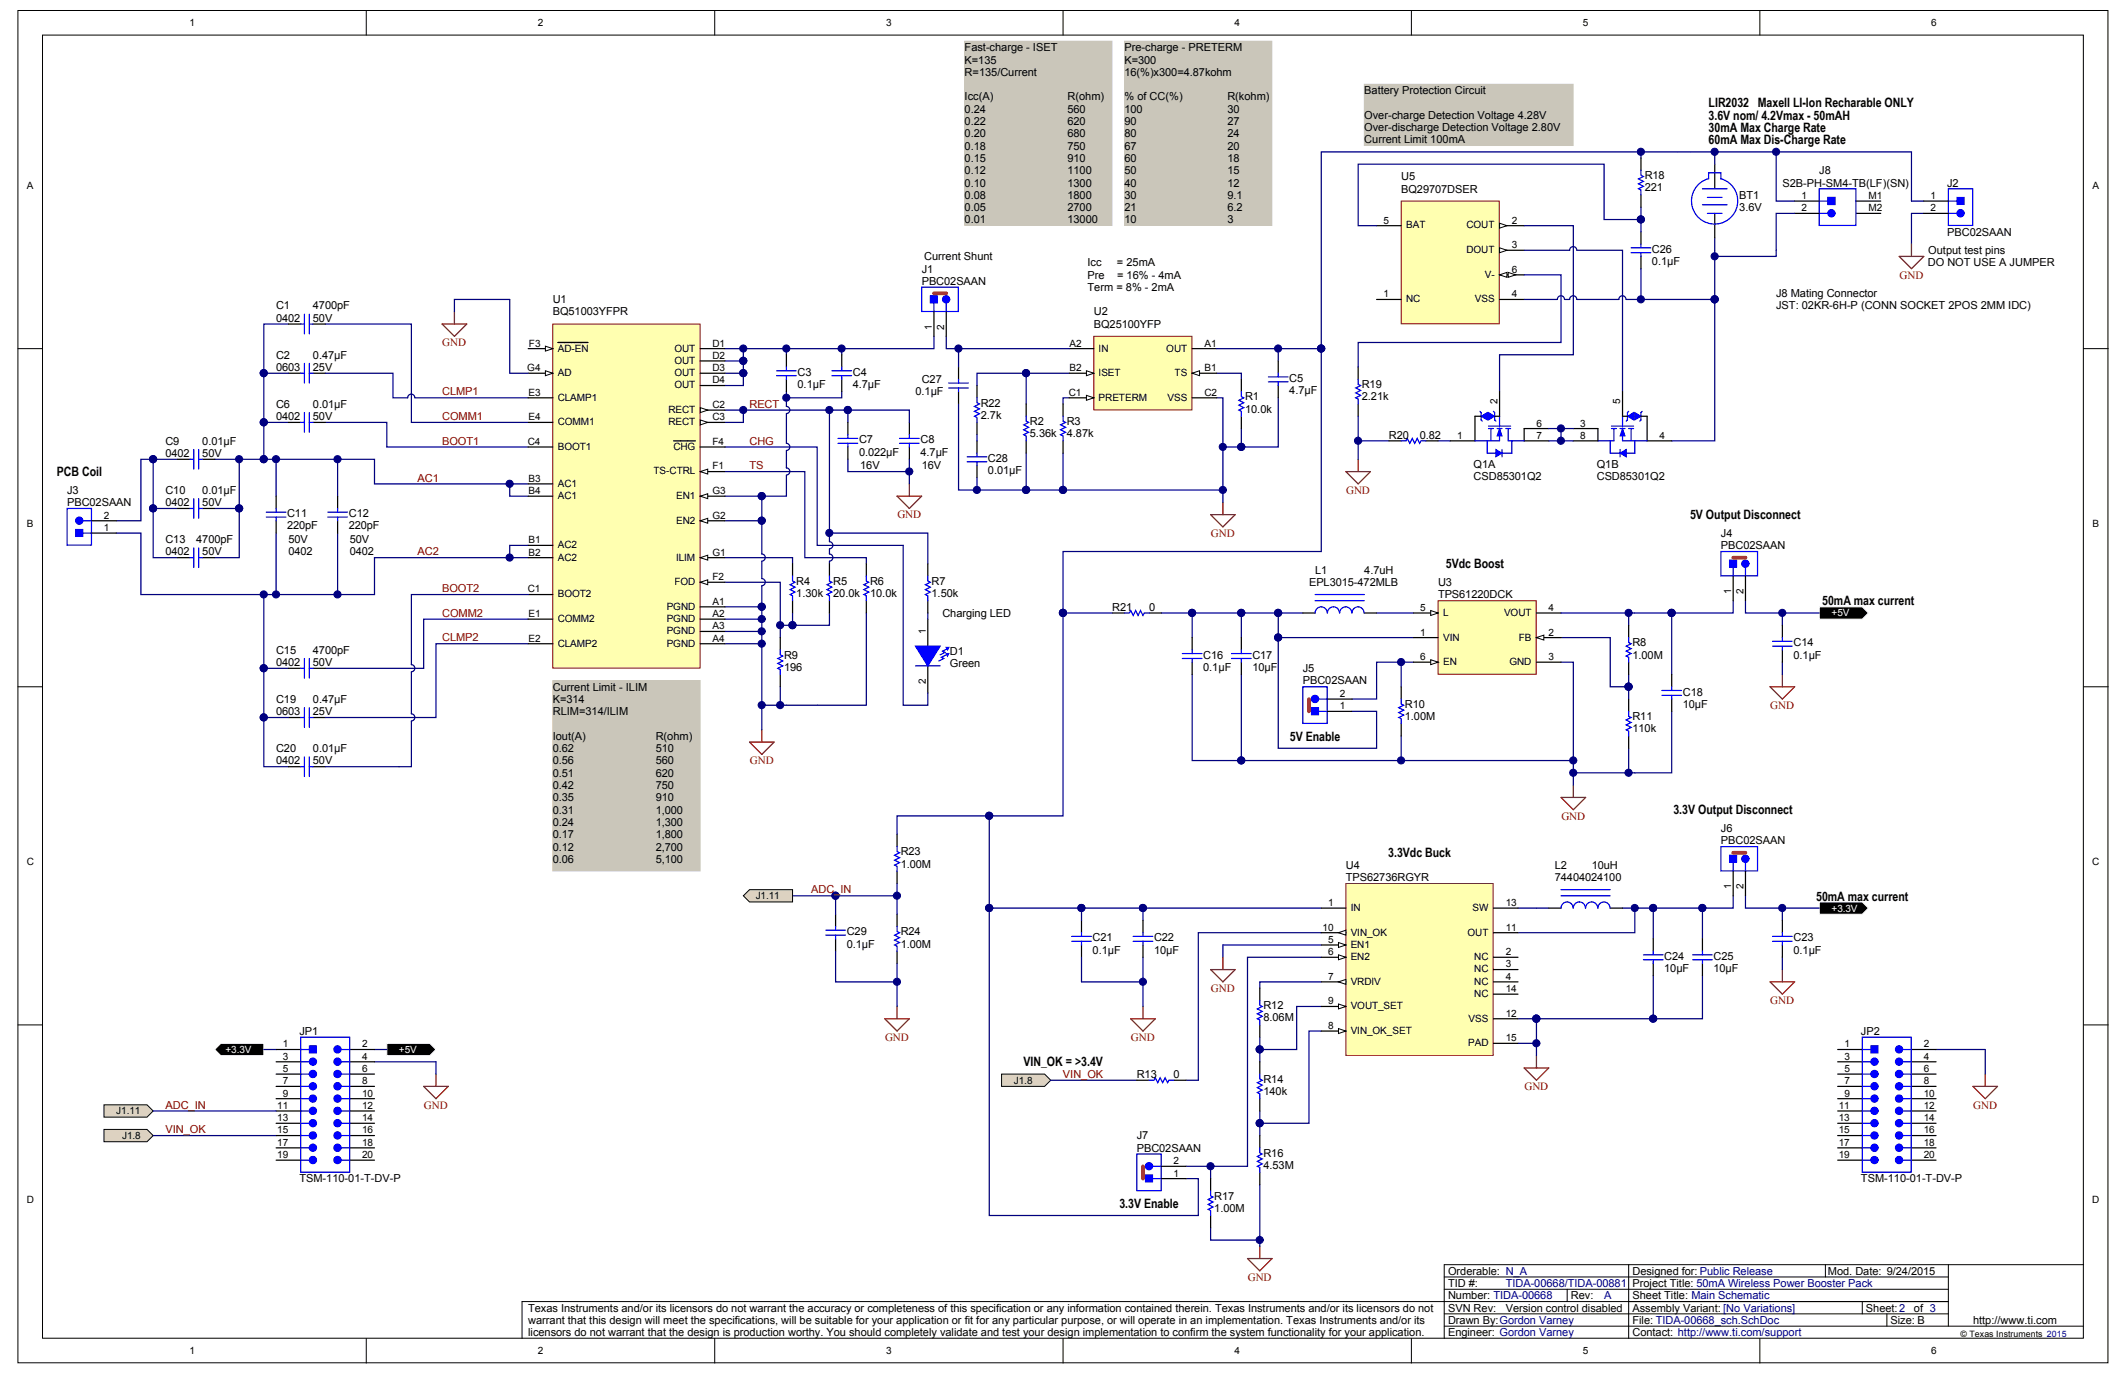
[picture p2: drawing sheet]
<svg xmlns="http://www.w3.org/2000/svg" width="432mm" height="279mm" viewBox="0 0 432 279" stroke-linecap="round" stroke-linejoin="round" font-family="sans-serif">
<defs><g id="words">
<g font-size="2.6">
<text x="346.7" y="21.8">LIR2032 Maxell LI-Ion Recharable ONLY</text>
<text x="346.7" y="24.3">3.6V nom/ 4.2Vmax - 50mAH</text>
<text x="346.7" y="29.3">60mA Max Dis-Charge Rate</text>
<text x="346.7" y="26.8">30mA Max Charge Rate</text>
<text x="11.5" y="96.7">PCB Coil</text>
<text x="342.9" y="105.4">5V Output Disconnect</text>
<text x="293.4" y="115.4">5Vdc Boost</text>
<text x="369.8" y="122.8">50mA max current</text>
<text x="261.7" y="150.3">5V Enable</text>
<text x="339.6" y="165.3">3.3V Output Disconnect</text>
<text x="281.7" y="174">3.3Vdc Buck</text>
<text x="368.5" y="182.8">50mA max current</text>
<text x="207.7" y="216.4">VIN_OK = &gt;3.4V</text>
<text x="227.2" y="245.1">3.3V Enable</text>
</g>
<g font-size="2.2">
<text x="195.7" y="10.4">Fast-charge - ISET</text>
<text x="228.2" y="10.4">Pre-charge - PRETERM</text>
<text x="195.7" y="12.9">K=135</text>
<text x="195.7" y="15.4">R=135/Current</text>
<text x="228.2" y="12.9">K=300</text>
<text x="228.2" y="15.4">16(%)x300=4.87kohm</text>
<text x="195.7" y="20.4">Icc(A)</text>
<text x="195.7" y="22.9">0.24</text>
<text x="216.6" y="20.4">R(ohm)</text>
<text x="216.6" y="22.9">560</text>
<text x="228.2" y="20.4">% of CC(%)</text>
<text x="228.2" y="22.9">100</text>
<text x="249.1" y="20.4">R(kohm)</text>
<text x="249.1" y="22.9">30</text>
<text x="276.8" y="19.1">Battery Protection Circuit</text>
<text x="195.7" y="25.4">0.22</text>
<text x="195.7" y="27.9">0.20</text>
<text x="216.6" y="25.4">620</text>
<text x="216.6" y="27.9">680</text>
<text x="228.2" y="25.4">90</text>
<text x="228.2" y="27.9">80</text>
<text x="249.1" y="25.4">27</text>
<text x="249.1" y="27.9">24</text>
<text x="276.8" y="24.1">Over-charge Detection Voltage 4.28V</text>
<text x="276.8" y="26.6">Over-discharge Detection Voltage 2.80V</text>
<text x="276.8" y="29.1">Current Limit 100mA</text>
<text x="195.7" y="30.4">0.18</text>
<text x="195.7" y="32.9">0.15</text>
<text x="195.7" y="35.4">0.12</text>
<text x="216.6" y="30.4">750</text>
<text x="216.6" y="32.9">910</text>
<text x="216.6" y="35.4">1100</text>
<text x="228.2" y="30.4">67</text>
<text x="228.2" y="32.9">60</text>
<text x="228.2" y="35.4">50</text>
<text x="249.1" y="30.4">20</text>
<text x="249.1" y="32.9">18</text>
<text x="249.1" y="35.4">15</text>
<text x="369.2" y="35.4">J8</text>
<text x="195.7" y="37.9">0.10</text>
<text x="195.7" y="40.3">0.08</text>
<text x="216.6" y="37.9">1300</text>
<text x="216.6" y="40.3">1800</text>
<text x="228.2" y="37.9">40</text>
<text x="228.2" y="40.3">30</text>
<text x="249.1" y="37.9">12</text>
<text x="249.1" y="40.3">9.1</text>
<text x="284.3" y="36.6">U5</text>
<text x="284.3" y="39.1">BQ29707DSER</text>
<text x="333.7" y="38.8">221</text>
<text x="333.7" y="36.3">R18</text>
<text x="352.9" y="40.3">BT1</text>
<text x="361.7" y="37.9">S2B-PH-SM4-TB(LF)(SN)</text>
<text x="395.1" y="37.9">J2</text>
<text x="195.7" y="42.8">0.05</text>
<text x="195.7" y="45.3">0.01</text>
<text x="216.6" y="42.8">2700</text>
<text x="216.6" y="45.3">13000</text>
<text x="228.2" y="42.8">21</text>
<text x="228.2" y="45.3">10</text>
<text x="249.1" y="42.8">6.2</text>
<text x="249.1" y="45.3">3</text>
<text x="352.9" y="42.8">3.6V</text>
<text x="395.1" y="47.8">PBC02SAAN</text>
<text x="187.5" y="52.8">Current Shunt</text>
<text x="335.2" y="53.8">0.1µF</text>
<text x="335.2" y="51.3">C26</text>
<text x="391.3" y="51.6">Output test pins</text>
<text x="187" y="55.3">J1</text>
<text x="187" y="57.8">PBC02SAAN</text>
<text x="220.7" y="54">Icc</text>
<text x="220.7" y="56.5">Pre</text>
<text x="220.7" y="59">Term = 8% - 2mA</text>
<text x="226.7" y="54">= 25mA</text>
<text x="226.7" y="56.5">= 16% - 4mA</text>
<text x="391.2" y="54">DO NOT USE A JUMPER</text>
<text x="56" y="65.3">0402</text>
<text x="56" y="62.8">C1</text>
<text x="63.5" y="62.8">4700pF</text>
<text x="63.5" y="65.3">50V</text>
<text x="112.2" y="61.5">U1</text>
<text x="112.2" y="64">BQ51003YFPR</text>
<text x="222" y="64">U2</text>
<text x="360.4" y="60.3">J8 Mating Connector</text>
<text x="360.4" y="62.8">JST: 02KR-6H-P (CONN SOCKET 2POS 2MM IDC)</text>
<text x="222" y="66.5">BQ25100YFP</text>
<text x="56" y="75.3">0603</text>
<text x="56" y="72.8">C2</text>
<text x="63.5" y="72.8">0.47µF</text>
<text x="63.5" y="75.3">25V</text>
<text x="161.8" y="76.3">C3</text>
<text x="173" y="76.3">C4</text>
<text x="187" y="77.8">C27</text>
<text x="261.6" y="77.5">C5</text>
<text x="56" y="82.8">C6</text>
<text x="63.5" y="82.8">0.01µF</text>
<text x="161.8" y="78.8">0.1µF</text>
<text x="173" y="78.8">4.7µF</text>
<text x="185.8" y="80.3">0.1µF</text>
<text x="199" y="82.5">R22</text>
<text x="252.6" y="83.8">10.0k</text>
<text x="252.6" y="81.3">R1</text>
<text x="261.6" y="80">4.7µF</text>
<text x="276.3" y="81.3">2.21k</text>
<text x="276.3" y="78.8">R19</text>
<text x="56" y="85.3">0402</text>
<text x="63.5" y="85.3">50V</text>
<text x="174.3" y="90">C7</text>
<text x="186.8" y="90">C8</text>
<text x="199" y="85">2.7k</text>
<text x="209" y="88.8">5.36k</text>
<text x="209" y="86.3">R2</text>
<text x="216.5" y="88.8">4.87k</text>
<text x="216.5" y="86.3">R3</text>
<text x="281.8" y="89">R20</text>
<text x="288.1" y="89">0.82</text>
<text x="33.6" y="92.7">0402</text>
<text x="33.6" y="90.2">C9</text>
<text x="41.1" y="90.2">0.01µF</text>
<text x="41.1" y="92.7">50V</text>
<text x="174.3" y="92.5">0.022µF</text>
<text x="174.6" y="95.2">16V</text>
<text x="186.8" y="92.5">4.7µF</text>
<text x="187" y="95.2">16V</text>
<text x="200.5" y="93.8">C28</text>
<text x="299" y="95">Q1A</text>
<text x="324" y="95">Q1B</text>
<text x="13.6" y="100.2">J3</text>
<text x="33.6" y="100.2">C10</text>
<text x="41.1" y="100.2">0.01µF</text>
<text x="200.5" y="96.2">0.01µF</text>
<text x="299" y="97.5">CSD85301Q2</text>
<text x="324" y="97.5">CSD85301Q2</text>
<text x="13.6" y="102.7">PBC02SAAN</text>
<text x="33.6" y="102.7">0402</text>
<text x="41.1" y="102.7">50V</text>
<text x="58.3" y="107.5">220pF</text>
<text x="58.3" y="105">C11</text>
<text x="70.8" y="107.5">220pF</text>
<text x="70.8" y="105">C12</text>
<text x="33.6" y="112.7">0402</text>
<text x="33.6" y="110.2">C13</text>
<text x="39.8" y="110.2">4700pF</text>
<text x="41.1" y="112.7">50V</text>
<text x="58.5" y="112.7">0402</text>
<text x="58.5" y="110.2">50V</text>
<text x="71" y="112.7">0402</text>
<text x="71" y="110.2">50V</text>
<text x="349.2" y="109">J4</text>
<text x="349.2" y="111.5">PBC02SAAN</text>
<text x="161.6" y="118.7">R4</text>
<text x="169.1" y="118.7">R5</text>
<text x="176.5" y="118.7">R6</text>
<text x="189" y="118.7">R7</text>
<text x="265.6" y="119">EPL3015-472MLB</text>
<text x="266.8" y="116.5">L1</text>
<text x="276.8" y="116.5">4.7uH</text>
<text x="291.8" y="119">U3</text>
<text x="161.6" y="121.2">1.30k</text>
<text x="169.1" y="121.2">20.0k</text>
<text x="176.5" y="121.2">10.0k</text>
<text x="189" y="121.2">1.50k</text>
<text x="191.2" y="125.2">Charging LED</text>
<text x="225.7" y="123.9">R21</text>
<text x="233.2" y="123.9">0</text>
<text x="291.8" y="121.4">TPS61220DCK</text>
<text x="331.2" y="131.2">R8</text>
<text x="363.9" y="131.2">C14</text>
<text x="56" y="135.1">0402</text>
<text x="56" y="132.7">C15</text>
<text x="63.5" y="132.7">4700pF</text>
<text x="63.5" y="135.1">50V</text>
<text x="159.1" y="136.2">196</text>
<text x="159.1" y="133.7">R9</text>
<text x="192.7" y="135.4">Green</text>
<text x="192.7" y="132.9">D1</text>
<text x="244.1" y="136.2">0.1µF</text>
<text x="244.1" y="133.7">C16</text>
<text x="254.1" y="136.2">10µF</text>
<text x="254.1" y="133.7">C17</text>
<text x="264.4" y="136.4">J5</text>
<text x="331.2" y="133.7">1.00M</text>
<text x="363.9" y="133.7">0.1µF</text>
<text x="56" y="142.6">C19</text>
<text x="63.5" y="142.6">0.47µF</text>
<text x="112.2" y="140.1">Current Limit - ILIM</text>
<text x="112.2" y="142.6">K=314</text>
<text x="264.4" y="138.9">PBC02SAAN</text>
<text x="285.1" y="143.6">R10</text>
<text x="341.5" y="143.6">10µF</text>
<text x="341.5" y="141.1">C18</text>
<text x="56" y="145.1">0603</text>
<text x="63.5" y="145.1">25V</text>
<text x="112.2" y="145.1">RLIM=314/ILIM</text>
<text x="285.1" y="146.1">1.00M</text>
<text x="331.2" y="148.6">110k</text>
<text x="331.2" y="146.1">R11</text>
<text x="56" y="155.1">0402</text>
<text x="56" y="152.6">C20</text>
<text x="63.5" y="152.6">0.01µF</text>
<text x="63.5" y="155.1">50V</text>
<text x="112.2" y="150.1">Iout(A)</text>
<text x="112.2" y="152.6">0.62</text>
<text x="112.2" y="155.1">0.56</text>
<text x="133" y="150.1">R(ohm)</text>
<text x="133" y="152.6">510</text>
<text x="133" y="155.1">560</text>
<text x="112.2" y="157.6">0.51</text>
<text x="112.2" y="160.1">0.42</text>
<text x="133" y="157.6">620</text>
<text x="133" y="160.1">750</text>
<text x="112.2" y="162.6">0.35</text>
<text x="112.2" y="165.1">0.31</text>
<text x="112.2" y="167.6">0.24</text>
<text x="133" y="162.6">910</text>
<text x="133" y="165.1">1,000</text>
<text x="133" y="167.6">1,300</text>
<text x="112.2" y="170.1">0.17</text>
<text x="112.2" y="172.6">0.12</text>
<text x="133" y="170.1">1,800</text>
<text x="133" y="172.6">2,700</text>
<text x="182.8" y="173.6">R23</text>
<text x="349.2" y="168.8">J6</text>
<text x="349.2" y="171.3">PBC02SAAN</text>
<text x="112.2" y="175.1">0.06</text>
<text x="133" y="175.1">5,100</text>
<text x="182.8" y="176.1">1.00M</text>
<text x="273.1" y="176.3">U4</text>
<text x="273.1" y="178.8">TPS62736RGYR</text>
<text x="315.5" y="176.3">L2</text>
<text x="315.5" y="178.8">74404024100</text>
<text x="323" y="176.3">10uH</text>
<text x="171.8" y="189.8">C29</text>
<text x="182.8" y="189.8">R24</text>
<text x="221.7" y="191">C21</text>
<text x="234.2" y="191">C22</text>
<text x="363.9" y="191">C23</text>
<text x="171.8" y="192.3">0.1µF</text>
<text x="182.8" y="192.3">1.00M</text>
<text x="221.7" y="193.5">0.1µF</text>
<text x="234.2" y="193.5">10µF</text>
<text x="337.7" y="197.3">10µF</text>
<text x="337.7" y="194.8">C24</text>
<text x="347.7" y="197.3">10µF</text>
<text x="347.7" y="194.8">C25</text>
<text x="363.9" y="193.5">0.1µF</text>
<text x="256.4" y="207.3">8.06M</text>
<text x="256.4" y="204.8">R12</text>
<text x="60.8" y="210">JP1</text>
<text x="377.6" y="210">JP2</text>
<text x="230.7" y="218.7">R13</text>
<text x="238.1" y="218.7">0</text>
<text x="256.4" y="219.8">R14</text>
<text x="256.4" y="222.2">140k</text>
<text x="230.7" y="231.3">J7</text>
<text x="230.7" y="233.7">PBC02SAAN</text>
<text x="60.8" y="240">TSM-110-01-T-DV-P</text>
<text x="256.4" y="237.2">4.53M</text>
<text x="256.4" y="234.7">R16</text>
<text x="377.6" y="240">TSM-110-01-T-DV-P</text>
<text x="246.4" y="246">1.00M</text>
<text x="246.4" y="243.5">R17</text>
<text x="293.8" y="263.7">Number: TIDA-00668</text>
<text x="293.8" y="261.2">TID #:</text>
<text x="293.8" y="258.7">Orderable: N_A</text>
<text x="318.8" y="263.7">Rev:</text>
<text x="331.2" y="263.7">Sheet Title: Main Schematic</text>
<text x="331.2" y="261.2">Project Title: 50mA Wireless Power Booster Pack</text>
<text x="331.2" y="258.7">Designed for: Public Release</text>
<text x="370.9" y="258.7">Mod. Date: 9/24/2015</text>
<text x="107.2" y="266.2">Texas Instruments and/or its licensors do not warrant the accuracy or completeness of this specification or any information contained therein. Texas Instruments and/or its licensors do not</text>
<text x="107.2" y="268.7">warrant that this design will meet the specifications, will be suitable for your application or fit for any particular purpose, or will operate in an implementation. Texas Instruments and/or its</text>
<text x="293.8" y="268.7">Drawn By:Gordon Varney</text>
<text x="293.8" y="266.2">SVN Rev:</text>
<text x="305.5" y="266.2">Version control disabled</text>
<text x="331.2" y="268.7">File: TIDA-00668_sch.SchDoc</text>
<text x="331.2" y="266.2">Assembly Variant: [No Variations]</text>
<text x="378.6" y="266.2">Sheet:2</text>
<text x="383.6" y="268.7">Size: B</text>
<text x="388.4" y="266.2">of 3</text>
<text x="400.4" y="268.7">http://www.ti.com</text>
<text x="107.2" y="271.2">licensors do not warrant that the design is production worthy. You should completely validate and test your design implementation to confirm the system functionality for your application.</text>
<text x="293.8" y="271.2">Engineer: Gordon Varney</text>
<text x="331.2" y="271.2">Contact: http://www.ti.com/support</text>
</g>
<g font-size="2.2" fill="#800000">
<text x="385.4" y="56.5">GND</text>
<text x="89.8" y="70.3">GND</text>
<text x="89.7" y="80.3">CLMP1</text>
<text x="152.1" y="82.8">RECT</text>
<text x="89.7" y="85.3">COMM1</text>
<text x="89.7" y="90.2">BOOT1</text>
<text x="152.1" y="95.2">TS</text>
<text x="152.1" y="90.2">CHG</text>
<text x="84.7" y="97.7">AC1</text>
<text x="273.1" y="100.2">GND</text>
<text x="182.1" y="105.2">GND</text>
<text x="84.7" y="112.7">AC2</text>
<text x="245.7" y="108.9">GND</text>
<text x="89.7" y="120.2">BOOT2</text>
<text x="89.7" y="125.2">COMM2</text>
<text x="89.7" y="130.2">CLMP2</text>
<text x="359.2" y="143.9">GND</text>
<text x="152.2" y="155.1">GND</text>
<text x="316.8" y="166.3">GND</text>
<text x="164.6" y="181.3">ADC_IN</text>
<text x="245.7" y="201.3">GND</text>
<text x="359.2" y="203.8">GND</text>
<text x="179.6" y="211.3">GND</text>
<text x="229.5" y="211.3">GND</text>
<text x="215.7" y="218.7">VIN_OK</text>
<text x="309.3" y="221.2">GND</text>
<text x="33.6" y="225">ADC_IN</text>
<text x="86" y="225">GND</text>
<text x="400.4" y="225">GND</text>
<text x="33.6" y="230">VIN_OK</text>
<text x="253.2" y="259.9">GND</text>
</g>
<g font-size="2.2" fill="#000080">
<text x="305.5" y="261.2">TIDA-00668/TIDA-00881</text>
<text x="325.5" y="263.7">A</text>
</g>
<g font-size="2">
<text x="38.4" y="5.3">1</text>
<text x="109.1" y="5.3">2</text>
<text x="179.8" y="5.3">3</text>
<text x="250.5" y="5.3">4</text>
<text x="321.2" y="5.3">5</text>
<text x="391.9" y="5.3">6</text>
<text x="5.5" y="38.3">A</text>
<text x="365.5" y="40.4">1</text>
<text x="379.1" y="40.4">M1</text>
<text x="391.7" y="40.4">1</text>
<text x="424.6" y="38.3">A</text>
<text x="280.7" y="45.4">5</text>
<text x="285.3" y="46.4">BAT</text>
<text x="297.6" y="46.4">COUT</text>
<text x="306.8" y="45.4">2</text>
<text x="365.5" y="42.9">2</text>
<text x="379.1" y="42.9">M2</text>
<text x="391.7" y="42.9">2</text>
<text x="297.6" y="51.4">DOUT</text>
<text x="306.8" y="50.4">3</text>
<text x="301.3" y="56.4">V-</text>
<text x="306.8" y="55.4">6</text>
<text x="280.7" y="60.3">1</text>
<text x="285.3" y="61.4">NC</text>
<text x="299.3" y="61.4">VSS</text>
<text x="306.8" y="60.3">4</text>
<text x="107.3" y="70.3">F3</text>
<text x="113.2" y="71.3">AD-EN</text>
<text x="136.8" y="71.3">OUT</text>
<text x="144.6" y="70.3">D1</text>
<text x="189.1" y="66.9" transform="rotate(-90 189.1 66.9)">1</text>
<text x="191.6" y="66.9" transform="rotate(-90 191.6 66.9)">2</text>
<text x="217" y="70.3">A2</text>
<text x="222.9" y="71.3">IN</text>
<text x="236.7" y="71.3">OUT</text>
<text x="244.4" y="70.3">A1</text>
<text x="107" y="75.3">G4</text>
<text x="113.2" y="76.3">AD</text>
<text x="136.8" y="73.8">OUT</text>
<text x="136.8" y="76.3">OUT</text>
<text x="144.6" y="72.8">D2</text>
<text x="144.6" y="75.3">D3</text>
<text x="144.6" y="77.8">D4</text>
<text x="217" y="75.3">B2</text>
<text x="222.9" y="76.3">ISET</text>
<text x="238.4" y="76.3">TS</text>
<text x="244.4" y="75.3">B1</text>
<text x="107.2" y="80.3">E3</text>
<text x="113.2" y="81.3">CLAMP1</text>
<text x="135.6" y="83.8">RECT</text>
<text x="136.8" y="78.8">OUT</text>
<text x="144.6" y="82.8">C2</text>
<text x="216.9" y="80.3">C1</text>
<text x="222.9" y="81.3">PRETERM</text>
<text x="236.9" y="81.3">VSS</text>
<text x="244.4" y="80.3">C2</text>
<text x="303.8" y="82" transform="rotate(-90 303.8 82)">2</text>
<text x="328.8" y="82" transform="rotate(-90 328.8 82)">5</text>
<text x="107.2" y="85.3">E4</text>
<text x="113.2" y="86.3">COMM1</text>
<text x="135.6" y="86.3">RECT</text>
<text x="144.6" y="85.3">C3</text>
<text x="295.7" y="89.1">1</text>
<text x="311.7" y="89.1">7</text>
<text x="311.7" y="86.6">6</text>
<text x="320.6" y="86.6">3</text>
<text x="320.6" y="89.1">8</text>
<text x="336.7" y="89.1">4</text>
<text x="107.1" y="90.3">C4</text>
<text x="113.2" y="91.3">BOOT1</text>
<text x="136.6" y="91.3">CHG</text>
<text x="144.6" y="95.3">F1</text>
<text x="144.6" y="90.3">F4</text>
<text x="107.2" y="97.8">B3</text>
<text x="107.2" y="100.3">B4</text>
<text x="113.2" y="98.8">AC1</text>
<text x="113.2" y="101.3">AC1</text>
<text x="132.6" y="96.3">TS-CTRL</text>
<text x="137.2" y="101.3">EN1</text>
<text x="144.6" y="100.3">G3</text>
<text x="5.5" y="106.9">B</text>
<text x="21.1" y="107.7">1</text>
<text x="21.1" y="105.3">2</text>
<text x="137.2" y="106.3">EN2</text>
<text x="144.6" y="105.3">G2</text>
<text x="424.6" y="106.9">B</text>
<text x="107.2" y="110.2">B1</text>
<text x="107.2" y="112.7">B2</text>
<text x="113.2" y="111.3">AC2</text>
<text x="113.2" y="113.8">AC2</text>
<text x="137.2" y="113.8">ILIM</text>
<text x="144.6" y="112.7">G1</text>
<text x="136.8" y="118.7">FOD</text>
<text x="144.6" y="117.7">F2</text>
<text x="107.1" y="120.2">C1</text>
<text x="107.2" y="125.2">E1</text>
<text x="113.2" y="121.2">BOOT2</text>
<text x="135.3" y="123.7">PGND</text>
<text x="144.6" y="122.7">A1</text>
<text x="144.6" y="125.2">A2</text>
<text x="288.2" y="124">5</text>
<text x="292.8" y="125">L</text>
<text x="305.2" y="125">VOUT</text>
<text x="314.2" y="124">4</text>
<text x="351.3" y="120.5" transform="rotate(-90 351.3 120.5)">1</text>
<text x="353.8" y="120.5" transform="rotate(-90 353.8 120.5)">2</text>
<text x="107.2" y="130.2">E2</text>
<text x="113.2" y="131.2">CLAMP2</text>
<text x="113.2" y="126.2">COMM2</text>
<text x="135.3" y="131.2">PGND</text>
<text x="135.3" y="126.2">PGND</text>
<text x="135.3" y="128.7">PGND</text>
<text x="144.6" y="130.2">A4</text>
<text x="144.6" y="127.7">A3</text>
<text x="187.8" y="128.6" transform="rotate(-90 187.8 128.6)">1</text>
<text x="288.2" y="129">1</text>
<text x="292.8" y="130">VIN</text>
<text x="308.2" y="130">FB</text>
<text x="314.2" y="129">2</text>
<text x="288.2" y="134">6</text>
<text x="292.8" y="135">EN</text>
<text x="306.3" y="135">GND</text>
<text x="314.2" y="134">3</text>
<text x="187.8" y="138.7" transform="rotate(-90 187.8 138.7)">2</text>
<text x="271.8" y="143.9">1</text>
<text x="271.8" y="141.4">2</text>
<text x="5.4" y="175.5">C</text>
<text x="424.5" y="175.5">C</text>
<text x="153.3" y="182.5">J1.11</text>
<text x="269.5" y="183.9">1</text>
<text x="274.1" y="184.9">IN</text>
<text x="298.8" y="184.9">SW</text>
<text x="305.5" y="183.9">13</text>
<text x="351.3" y="180.4" transform="rotate(-90 351.3 180.4)">1</text>
<text x="353.8" y="180.4" transform="rotate(-90 353.8 180.4)">2</text>
<text x="268.4" y="188.8">10</text>
<text x="269.5" y="191.3">5</text>
<text x="274.1" y="189.9">VIN_OK</text>
<text x="297.8" y="189.9">OUT</text>
<text x="305.5" y="188.8">11</text>
<text x="269.5" y="193.8">6</text>
<text x="274.1" y="192.4">EN1</text>
<text x="274.1" y="194.8">EN2</text>
<text x="299.1" y="194.8">NC</text>
<text x="299.1" y="197.3">NC</text>
<text x="305.5" y="193.8">2</text>
<text x="305.5" y="196.3">3</text>
<text x="269.5" y="198.8">7</text>
<text x="269.5" y="203.8">9</text>
<text x="274.1" y="199.8">VRDIV</text>
<text x="299.1" y="199.8">NC</text>
<text x="299.1" y="202.3">NC</text>
<text x="305.5" y="198.8">4</text>
<text x="305.5" y="201.3">14</text>
<text x="269.5" y="208.8">8</text>
<text x="274.1" y="209.8">VIN_OK_SET</text>
<text x="274.1" y="204.8">VOUT_SET</text>
<text x="298" y="207.3">VSS</text>
<text x="305.5" y="206.3">12</text>
<text x="57.4" y="212.6">1</text>
<text x="57.4" y="215.1">3</text>
<text x="73.5" y="212.6">2</text>
<text x="73.5" y="215.1">4</text>
<text x="297.9" y="212.3">PAD</text>
<text x="305.5" y="211.3">15</text>
<text x="374.3" y="212.6">1</text>
<text x="374.3" y="215.1">3</text>
<text x="390.3" y="212.6">2</text>
<text x="390.3" y="215.1">4</text>
<text x="57.4" y="217.6">5</text>
<text x="57.4" y="220">7</text>
<text x="73.5" y="217.6">6</text>
<text x="73.5" y="220">8</text>
<text x="205.7" y="219.9">J1.8</text>
<text x="374.3" y="217.6">5</text>
<text x="374.3" y="220">7</text>
<text x="390.3" y="217.6">6</text>
<text x="390.3" y="220">8</text>
<text x="23.6" y="226.2">J1.11</text>
<text x="56.3" y="225">11</text>
<text x="56.3" y="227.5">13</text>
<text x="57.4" y="222.5">9</text>
<text x="73.5" y="222.5">10</text>
<text x="73.5" y="225">12</text>
<text x="73.5" y="227.5">14</text>
<text x="373.1" y="225">11</text>
<text x="373.1" y="227.5">13</text>
<text x="374.3" y="222.5">9</text>
<text x="390.3" y="222.5">10</text>
<text x="390.3" y="225">12</text>
<text x="390.3" y="227.5">14</text>
<text x="24.8" y="231.2">J1.8</text>
<text x="56.3" y="230">15</text>
<text x="56.3" y="232.5">17</text>
<text x="73.5" y="230">16</text>
<text x="73.5" y="232.5">18</text>
<text x="373.1" y="230">15</text>
<text x="373.1" y="232.5">17</text>
<text x="390.3" y="230">16</text>
<text x="390.3" y="232.5">18</text>
<text x="56.3" y="235">19</text>
<text x="73.5" y="235">20</text>
<text x="238.1" y="238.8">1</text>
<text x="238.1" y="236.3">2</text>
<text x="373.1" y="235">19</text>
<text x="390.3" y="235">20</text>
<text x="5.4" y="244.1">D</text>
<text x="424.5" y="244.1">D</text>
<text x="38.4" y="274.8">1</text>
<text x="109.1" y="274.8">2</text>
<text x="179.8" y="274.8">3</text>
<text x="250.5" y="274.8">4</text>
<text x="321.2" y="274.8">5</text>
<text x="391.9" y="274.8">6</text>
</g>
<g font-size="2" fill="#fff">
<text x="371.7" y="125.1">+5V</text>
<text x="371.7" y="185">+3.3V</text>
<text x="45.7" y="213.7">+3.3V</text>
<text x="81" y="213.7">+5V</text>
</g>
<text font-size="1.8" x="397.8" y="271.3">© Texas Instruments 2015</text>
</g></defs>
<g fill="#fff" stroke="#000" stroke-width=".2">
<path d="M3.6 2.1h424.1v274.5h-424.1z"/>
<path d="M8.6 7.1h414.1v264.5h-414.1z"/>
</g>
<g fill="none" stroke="#000" stroke-width=".2">
<path d="M74.3 2.1v5M145 2.1v5M215.7 2.1v5M286.4 2.1v5M357.1 2.1v5M3.6 70.8h5M422.8 70.8h5M3.6 139.4h5M422.8 139.4h5M3.6 208h5M422.8 208h5M293.1 259.2h102.2"/>
<path d="M330.5 256.7h-37.4v14.9M370.4 256.7v2.5M395.3 256.7v12.4M422.8 256.7h-92.3v14.9M74.3 271.6v5M145 271.6v5M215.7 271.6v5M286.4 271.6v5M293.1 269.1h129.7M293.1 266.6h102.2M293.1 261.7h102.2M318 261.7v2.4"/>
<path d="M357.1 271.6v5M377.9 264.1v2.5M382.9 266.6v2.5M395.3 264.1h-289.4v7.5"/>
</g>
<path d="M44.8 211.7h8.7v2.5h-8.7l-1.2-1.2z" fill-rule="evenodd" fill="#000" stroke="#fff" stroke-width=".2"/>
<path d="M53.5 213h2.5" fill="none" stroke="#000080" stroke-width=".25"/>
<path d="M21.1 229.2h8.7l1.3 1.3-1.3 1.2h-8.7z" fill-rule="evenodd" fill="#dcd9c7" stroke="#000" stroke-width=".2"/>
<g fill="none" stroke="#000080" stroke-width=".25">
<path d="M343 30.8h44.9v10h2.5M347.9 48.3v2.5M390.4 43.3h-2.5v6.2M251.9 136.9v17.4h67.4M259.4 124.4h-7.5v5M264.4 124.4h-5v5h27.4M279.3 124.4h7.5M284.3 134.4v5M286.8 134.4h-7.5v7.5h-5M316.8 129.4h9.9v10h3.8M316.8 134.4h2.5v24.9M331.7 124.4h7.5"/>
<path d="M339.2 124.4v12.5M351.7 121.9v2.5h-12.5M354.2 121.9v2.5h15M284.3 149.4v4.9M339.2 144.4v12.4h-19.9M231.9 194.3v10M268.1 184.3h-36.2v2.5M268.1 199.3h-12.5v1.2M308 184.3h3.8M329.2 184.3h6.3v6.2M331.7 184.3v5h-23.7M335.5 184.3h9.9v6.2"/>
<path d="M335.5 198v8.8h-23.7M345.4 198v8.8h-9.9M351.7 181.8v2.5h-6.3M354.2 181.8v2.5h15M76 213h2.5M76 215.5h12.5v2.5M255.6 213v2.5M268.1 204.3h-5v8.7h-7.5v-2.5M268.1 209.2h-2.5v18.8h-10v-2.5M308 206.8h3.8M308 211.7h3.8M311.8 206.8v7.4"/>
<path d="M392.9 213h9.9v5M31.1 230.5h24.9M255.6 228v2.5M255.6 240.4v12.5"/>
</g>
<g fill="#000" stroke="#fff" stroke-width=".2">
<path d="M369.2 123.2h8.7l1.2 1.2-1.2 1.3h-8.7z" fill-rule="evenodd"/>
<path d="M369.2 183h8.7l1.2 1.3-1.2 1.2h-8.7z" fill-rule="evenodd"/>
<path d="M78.5 211.7h8.7l1.3 1.3-1.3 1.2h-8.7z" fill-rule="evenodd"/>
</g>
<g fill="none" stroke="#800000" stroke-width=".25">
<path d="M273.1 95.7h5l-2.5 2.5zM275.6 93.2v2.5M319.3 159.3v2.5M316.8 161.8h4.9l-2.4 2.5zM88.5 218v2.5M229.4 206.8h5l-2.5 2.4zM231.9 204.3v2.5M309.3 216.7h5l-2.5 2.5zM311.8 214.2v2.5M402.8 218v2.5M86 220.5h5l-2.5 2.5zM400.3 220.5h5l-2.5 2.5z"/>
<path d="M253.1 255.4h5l-2.5 2.5zM255.6 252.9v2.5"/>
</g>
<g fill="#000080" stroke="#000080" stroke-width=".2">
<circle cx="259.3" cy="129.4" r=".72"/>
<circle cx="259.3" cy="124.4" r=".72"/>
<circle cx="251.9" cy="124.4" r=".72"/>
<circle cx="330.5" cy="139.4" r=".72"/>
<circle cx="319.2" cy="156.8" r=".72"/>
<circle cx="319.2" cy="154.3" r=".72"/>
<circle cx="251.9" cy="154.3" r=".72"/>
<circle cx="339.2" cy="124.4" r=".72"/>
<circle cx="284.3" cy="134.4" r=".72"/>
<circle cx="284.3" cy="154.3" r=".72"/>
<circle cx="335.4" cy="184.3" r=".72"/>
<circle cx="345.4" cy="184.3" r=".72"/>
<circle cx="331.7" cy="184.3" r=".72"/>
<circle cx="311.7" cy="206.7" r=".72"/>
<circle cx="311.7" cy="211.7" r=".72"/>
<circle cx="335.4" cy="206.7" r=".72"/>
<circle cx="231.9" cy="184.3" r=".72"/>
<circle cx="255.6" cy="213" r=".72"/>
<circle cx="255.6" cy="227.9" r=".72"/>
</g>
<path d="M347.9 33.3v5M347.9 43.3v5" fill="none" stroke="#000" stroke-width=".25"/>
<path d="M345.4 38.3h5M346.7 36.3v-1.2h2.5v1.2M346.7 36.3a4.7 4.7 0 0 0-2.6 7.2 4.7 4.7 0 0 0 7.6 0 4.7 4.7 0 0 0-2.5-7.2M345.4 41.6h5M346.4 40.1h3M346.4 43.3h3" fill="none" stroke="#00f" stroke-width=".25"/>
<path d="M203.2 218h8.8l1.2 1.2-1.2 1.3h-8.8z" fill-rule="evenodd" fill="#dcd9c7" stroke="#000" stroke-width=".2"/>
<g fill="none" stroke="#000080" stroke-width=".25">
<path d="M347.9 30.8v2.5M215.7 124.4v41.2h-15v18.7M241.9 136.9v17.4h10M251.9 124.4h-10v5M219.5 184.3h-18.8v62.4h42.5v-7.5h-2.5M219.5 194.3v5h12.4M231.9 184.3h-12.4v2.5M268.1 189.3h-24.9v29.9h-2.5M268.1 194.3h-15v42.4h-12.4M268.1 191.8h-20v2.5M213.2 219.2h17.5M245.6 236.7v2.5"/>
<path d="M245.6 249.2v2.5h10"/>
</g>
<path d="M219.5 186.8v2.5M219.5 191.8v2.5" fill="none" stroke="#000" stroke-width=".25"/>
<path d="M217.5 190h3.9M217.5 191h3.9M219.5 189.3v.7M219.5 191v.8" fill="none" stroke="#00f" stroke-width=".25"/>
<g fill="#000080" stroke="#000080" stroke-width=".2">
<circle cx="241.9" cy="124.4" r=".72"/>
<circle cx="251.9" cy="124.4" r=".72"/>
<circle cx="251.9" cy="154.3" r=".72"/>
<circle cx="231.9" cy="184.3" r=".72"/>
<circle cx="219.4" cy="184.3" r=".72"/>
<circle cx="231.9" cy="199.2" r=".72"/>
<circle cx="200.7" cy="184.3" r=".72"/>
<circle cx="245.6" cy="236.7" r=".72"/>
<circle cx="255.6" cy="251.6" r=".72"/>
<circle cx="347.9" cy="30.8" r=".72"/>
<circle cx="215.7" cy="124.4" r=".72"/>
<circle cx="200.7" cy="165.6" r=".72"/>
</g>
<path d="M245.6 196.8h5l-2.5 2.5zM248.1 194.3v2.5" fill="none" stroke="#800000" stroke-width=".25"/>
<path d="M61 210.5h10v27.4h-10z" fill="#fff" stroke="#00f" stroke-width=".25"/>
<g fill="none" stroke="#000" stroke-width=".25">
<path d="M56 213h5M56 215.5h5M56 218h5M71 213h5M71 215.5h5M71 218h5M56 220.5h5M56 223h5M56 225.5h5M56 228h5M56 230.5h5M56 233h5"/>
<path d="M56 235.4h5M71 220.5h5M71 223h5M71 225.5h5M71 228h5M71 230.5h5M71 233h5M71 235.4h5"/>
</g>
<g fill="none" stroke="#00f" stroke-width=".25">
<path d="M61 215.5h1.8M61 213h1.8M61 218h1.8M69.3 215.5h1.7M69.3 213h1.7M69.3 218h1.7M61 220.5h1.8M61 223h1.8M61 228h1.8M61 225.5h1.8M61 230.5h1.8M61 233h1.8"/>
<path d="M61 235.4h1.8M69.3 220.5h1.7M69.3 223h1.7M69.3 228h1.7M69.3 225.5h1.7M69.3 230.5h1.7M69.3 233h1.7M69.3 235.4h1.7"/>
</g>
<g fill="#00f" stroke="#00f" stroke-width=".25">
<circle cx="63.5" cy="215.5" r=".72"/>
<circle cx="63.5" cy="218" r=".72"/>
<circle cx="63.5" cy="220.5" r=".72"/>
<circle cx="63.5" cy="222.9" r=".72"/>
<circle cx="68.5" cy="220.5" r=".72"/>
<circle cx="68.5" cy="222.9" r=".72"/>
<circle cx="68.5" cy="218" r=".72"/>
<circle cx="68.5" cy="215.5" r=".72"/>
<circle cx="68.5" cy="213" r=".72"/>
<circle cx="63.5" cy="227.9" r=".72"/>
<circle cx="63.5" cy="225.4" r=".72"/>
<circle cx="68.5" cy="225.4" r=".72"/>
<circle cx="68.5" cy="227.9" r=".72"/>
<circle cx="63.5" cy="230.4" r=".72"/>
<circle cx="68.5" cy="230.4" r=".72"/>
<circle cx="63.5" cy="232.9" r=".72"/>
<circle cx="68.5" cy="232.9" r=".72"/>
<circle cx="63.5" cy="235.4" r=".72"/>
<circle cx="68.5" cy="235.4" r=".72"/>
</g>
<path d="M62.8 212.2h1.4v1.5h-1.4z" fill="#00f" stroke="#00f" stroke-width=".2"/>
<path d="M377.9 210.5h9.9v27.4h-9.9z" fill="#fff" stroke="#00f" stroke-width=".25"/>
<g fill="none" stroke="#000" stroke-width=".25">
<path d="M58.5 75.7h2.5M63.5 75.7h2.5M184.5 85.7v2.5M184.5 90.7v2.5M188.3 125.7v5.4M188.3 135.1v5.5M58.5 145.6h2.5M63.5 145.6h2.5M372.9 213h5M372.9 215.5h5M372.9 218h5M387.9 213h5"/>
<path d="M387.9 215.5h5M387.9 218h5M372.9 220.5h5M372.9 223h5M372.9 225.5h5M372.9 228h5M372.9 230.5h5M372.9 233h5M372.9 235.4h5M387.9 220.5h5M387.9 223h5M387.9 225.5h5"/>
<path d="M387.9 228h5M387.9 230.5h5M387.9 233h5M387.9 235.4h5"/>
</g>
<g fill="none" stroke="#00f" stroke-width=".25">
<path d="M61 75.7h.8M61.8 73.7v4M62.8 73.7v4M62.8 75.7h.7M182.5 89h4M182.5 90h4M184.5 88.2v.8M184.5 90v.7M185.8 135.1h5M192 132.9l-1 .5 .5 .2-1 .5M192.3 131.6l-1 .5 .5 .3-1 .5M61 145.6h.8"/>
<path d="M61.8 143.6v4M62.8 143.6v4M62.8 145.6h.7M377.9 215.5h1.7M377.9 213h1.7M377.9 218h1.7M386.1 215.5h1.8M386.1 213h1.8M386.1 218h1.8M377.9 220.5h1.7M377.9 223h1.7M377.9 228h1.7"/>
<path d="M377.9 225.5h1.7M377.9 230.5h1.7M377.9 233h1.7M377.9 235.4h1.7M386.1 220.5h1.8M386.1 223h1.8M386.1 228h1.8M386.1 225.5h1.8M386.1 230.5h1.8M386.1 233h1.8M386.1 235.4h1.8"/>
</g>
<g fill="#00f" stroke="#00f" stroke-width=".25">
<circle cx="380.4" cy="215.5" r=".72"/>
<circle cx="380.4" cy="218" r=".72"/>
<circle cx="380.4" cy="220.5" r=".72"/>
<circle cx="380.4" cy="222.9" r=".72"/>
<circle cx="385.3" cy="220.5" r=".72"/>
<circle cx="385.3" cy="222.9" r=".72"/>
<circle cx="385.3" cy="218" r=".72"/>
<circle cx="385.3" cy="215.5" r=".72"/>
<circle cx="385.3" cy="213" r=".72"/>
<circle cx="380.4" cy="227.9" r=".72"/>
<circle cx="380.4" cy="225.4" r=".72"/>
<circle cx="385.3" cy="225.4" r=".72"/>
<circle cx="385.3" cy="227.9" r=".72"/>
<circle cx="380.4" cy="230.4" r=".72"/>
<circle cx="385.3" cy="230.4" r=".72"/>
<circle cx="380.4" cy="232.9" r=".72"/>
<circle cx="385.3" cy="232.9" r=".72"/>
<circle cx="380.4" cy="235.4" r=".72"/>
<circle cx="385.3" cy="235.4" r=".72"/>
</g>
<path d="M379.6 212.2h1.5v1.5h-1.5z" fill="#00f" stroke="#00f" stroke-width=".2"/>
<g fill="none" stroke="#000080" stroke-width=".25">
<path d="M343 30.8h-74.9v81.1h-52.4v12.5M58.5 75.7h-5v10M58.5 65.8h-5v9.9M66 65.8h17.5v19.9h23.7M66 75.7h13.7v5h3a.72 .72 0 0 1 .7-.7 .72 .72 0 0 1 .8 .7M92.2 63.3v-2.5h11.2v14.9M150.8 70.8v2.4h-3.7M150.8 73.2v2.5h-3.7M150.8 75.7v2.5h-3.7M159.6 79.5v3a.72 .72 0 0 1 .7 .7 .72 .72 0 0 1-.7 .7M159.6 70.8v1.2M170.8 79.5v1.2h-11.2"/>
<path d="M170.8 70.8v1.2M189.5 68.3v2.5h-42.4M217 75.7h-8.8v6.3M246.9 75.7h5v1.3M259.4 70.8v2.4M31.1 93.2h-2.5v12.5h-5M36.1 93.2h-5v10h5M43.6 93.2h9.9M48.5 93.2v10h-4.9M56 93.2v7.5M58.5 85.7h-5v7.5h22.5v5h31.2M66 85.7h12.5v5h28.7"/>
<path d="M68.5 93.2v7.5M84.2 80.7h23M103.4 98.2v2.5h3.8M147.1 83.2h24.9v2.5M147.1 95.7h16.2v17.5h12.5v1.2M147.1 90.7h18.7v20h17.5v32.4h5v-2.5M150.8 83.2v2.5h-3.7M159.6 84v6a.72 .72 0 0 1 .7 .7 .72 .72 0 0 1-.7 .7M159.6 91.5v3.5a.72 .72 0 0 1 .7 .7 .72 .72 0 0 1-.7 .7M159.6 96.5v4.2h-5M168.3 83.2v26.7a.72 .72 0 0 1 .7 .8 .72 .72 0 0 1-.7 .7M172 83.2h12.5v2.5"/>
<path d="M172 93.2v2.5h12.5M184.5 93.2v5M208.2 92v7.5h7.5M215.7 92v7.5h32.4M217 80.7h-1.3v1.3M246.9 80.7h1.2v21.2M251.9 87v3.7h-3.8M259.4 80.7v10h-7.5M23.6 108.2h5v12.5h47.4v-7.5h31.2M31.1 103.2v10h5M48.5 103.2v10h-4.9M56 108.2v12.5"/>
<path d="M68.5 108.2v12.5M107.2 110.7h-3.8v2.5M147.1 118.2h11.2v11.2M147.1 113.2h13.7v1.2M147.1 105.7h7.5v6.7a.72 .72 0 0 1 .7 .8 .72 .72 0 0 1-.7 .7M147.1 100.7h7.5v5M154.6 113.9v3.5a.72 .72 0 0 1 .7 .7 .72 .72 0 0 1-.7 .8M154.6 118.9v4.3M168.3 111.4v1a.72 .72 0 0 1 .7 .8 .72 .72 0 0 1-.7 .7M168.3 108.2h20v6.2M168.3 113.9v.5M53.5 120.7v14.9h5"/>
<path d="M53.5 135.6v10h5M107.2 125.7h-21.2v9.9h-20M107.2 130.6h-18.7v15h-22.5M147.1 123.2h7.5v24.9M147.1 125.7h7.5M147.1 128.1h7.5M147.1 130.6h7.5M158.3 139.4v3.7M160.8 124.4v2.5h-2.5M168.3 124.4v2.5h-7.5M175.8 124.4v18.7h-21.2M188.3 124.4v1.3"/>
<path d="M259.4 129.4v22.5h19.9v-7.5h-5M361.7 124.4v2.5M361.7 134.4v2.5M53.5 145.6v10h5M361.7 184.3v2.5M361.7 194.3v2.5"/>
</g>
<g fill="#000080" stroke="#000080" stroke-width=".2">
<circle cx="268.1" cy="70.7" r=".72"/>
<circle cx="172" cy="83.2" r=".72"/>
<circle cx="184.5" cy="95.7" r=".72"/>
<circle cx="53.5" cy="93.2" r=".72"/>
<circle cx="53.5" cy="85.7" r=".72"/>
<circle cx="53.5" cy="75.7" r=".72"/>
<circle cx="48.5" cy="93.2" r=".72"/>
<circle cx="48.5" cy="103.2" r=".72"/>
<circle cx="31.1" cy="93.2" r=".72"/>
<circle cx="31.1" cy="103.2" r=".72"/>
<circle cx="68.5" cy="93.2" r=".72"/>
<circle cx="68.5" cy="120.6" r=".72"/>
<circle cx="56" cy="93.2" r=".72"/>
<circle cx="56" cy="120.6" r=".72"/>
<circle cx="53.5" cy="135.6" r=".72"/>
<circle cx="53.5" cy="120.6" r=".72"/>
<circle cx="53.5" cy="145.6" r=".72"/>
<circle cx="259.3" cy="129.4" r=".72"/>
<circle cx="361.6" cy="124.4" r=".72"/>
<circle cx="361.6" cy="184.3" r=".72"/>
<circle cx="103.4" cy="98.2" r=".72"/>
<circle cx="103.4" cy="113.2" r=".72"/>
<circle cx="150.8" cy="83.2" r=".72"/>
<circle cx="154.6" cy="123.1" r=".72"/>
<circle cx="154.6" cy="125.6" r=".72"/>
<circle cx="154.6" cy="128.1" r=".72"/>
<circle cx="154.6" cy="130.6" r=".72"/>
<circle cx="154.6" cy="143.1" r=".72"/>
<circle cx="215.7" cy="124.4" r=".72"/>
<circle cx="150.8" cy="73.2" r=".72"/>
<circle cx="150.8" cy="70.7" r=".72"/>
<circle cx="150.8" cy="75.7" r=".72"/>
<circle cx="159.5" cy="70.7" r=".72"/>
<circle cx="170.8" cy="70.7" r=".72"/>
<circle cx="154.6" cy="105.7" r=".72"/>
<circle cx="154.6" cy="100.7" r=".72"/>
<circle cx="158.3" cy="143.1" r=".72"/>
<circle cx="208.2" cy="75.7" r=".72"/>
<circle cx="215.7" cy="99.4" r=".72"/>
<circle cx="248.1" cy="99.4" r=".72"/>
<circle cx="208.2" cy="99.4" r=".72"/>
<circle cx="251.9" cy="90.7" r=".72"/>
<circle cx="248.1" cy="90.7" r=".72"/>
<circle cx="259.3" cy="70.7" r=".72"/>
<circle cx="159.5" cy="80.7" r=".72"/>
<circle cx="160.8" cy="126.9" r=".72"/>
<circle cx="158.3" cy="126.9" r=".72"/>
<circle cx="168.3" cy="83.2" r=".72"/>
<circle cx="168.3" cy="108.2" r=".72"/>
</g>
<path d="M89.7 65.8h5l-2.5 2.5zM92.2 63.3v2.5M184.5 98.2v2.5M182 100.7h5l-2.5 2.5zM245.6 104.4h5l-2.5 2.5zM248.1 101.9v2.5M359.2 139.4h5l-2.5 2.5zM361.7 136.9v2.5M152.1 150.6h5l-2.5 2.5zM154.6 148.1v2.5M359.2 199.3h5l-2.5 2.5zM361.7 196.8v2.5" fill="none" stroke="#800000" stroke-width=".25"/>
<g fill="#00f" stroke="#00f" stroke-width=".25">
<path d="M185.8 131.1h5l-2.5 4z"/>
<path d="M192 132.6h.5l-.2 .5z"/>
<path d="M192 131.4h.5l-.2 .5z"/>
</g>
<path d="M291.8 121.9h19.9v14.9h-19.9z" fill="#ffffb0" stroke="#800000" stroke-width=".2"/>
<path d="M286.8 129.4h5M311.8 129.4h5" fill="none" stroke="#000" stroke-width=".25"/>
<path d="M311.8 129.4l1.5-.5v1z" fill="#fff" stroke="#000" stroke-width=".2"/>
<path d="M286.8 124.4h5M311.8 134.4h5M311.8 124.4h5" fill="none" stroke="#000" stroke-width=".25"/>
<path d="M290.3 123.9l1.5 .5-1.5 .5z" fill="#fff" stroke="#000" stroke-width=".2"/>
<path d="M286.8 134.4h5" fill="none" stroke="#000" stroke-width=".25"/>
<path d="M290.3 133.9l1.5 .5-1.5 .5z" fill="#fff" stroke="#000" stroke-width=".2"/>
<g fill="#cac6ba" stroke="#cac6ba" stroke-width=".2">
<path d="M112.2 138.1h29.9v38.7h-29.9z"/>
<path d="M228.2 8.4h29.9v37.4h-29.9z"/>
<path d="M195.7 8.4h29.9v37.4h-29.9z"/>
</g>
<path d="M220.7 52h21.2v8.7h-21.2z" fill="#fff" stroke="#fff" stroke-width=".2"/>
<path d="M316.8 124.4h14.9M330.5 124.4v2.5M330.5 136.9v5M330.5 151.9v4.9M311.8 184.3h2.5" fill="none" stroke="#000080" stroke-width=".25"/>
<g fill="#000080" stroke="#000080" stroke-width=".2">
<circle cx="330.5" cy="124.4" r=".72"/>
<circle cx="330.5" cy="139.4" r=".72"/>
<circle cx="330.5" cy="156.8" r=".72"/>
</g>
<path d="M112.2 65.8h29.9v69.8h-29.9z" fill="#ffffb0" stroke="#800000" stroke-width=".2"/>
<path d="M107.2 75.7h5M107.2 98.2h5M107.2 100.7h5M107.2 110.7h5M107.2 113.2h5" fill="none" stroke="#000" stroke-width=".25"/>
<path d="M110.7 75.2l1.5 .5-1.5 .5z" fill="#fff" stroke="#000" stroke-width=".2"/>
<path d="M107.2 90.7h5M107.2 80.7h5M107.2 85.7h5M142.1 100.7h5M107.2 120.7h5M107.2 130.6h5M107.2 125.7h5" fill="none" stroke="#000" stroke-width=".25"/>
<path d="M142.1 100.7l1.5-.5v1z" fill="#fff" stroke="#000" stroke-width=".2"/>
<path d="M142.1 105.7h5" fill="none" stroke="#000" stroke-width=".25"/>
<path d="M142.1 105.7l1.5-.5v1z" fill="#fff" stroke="#000" stroke-width=".2"/>
<path d="M142.1 118.2h5" fill="none" stroke="#000" stroke-width=".25"/>
<path d="M142.1 118.2l1.5-.5v1z" fill="#fff" stroke="#000" stroke-width=".2"/>
<path d="M142.1 113.2h5" fill="none" stroke="#000" stroke-width=".25"/>
<path d="M142.1 113.2l1.5-.5v1z" fill="#fff" stroke="#000" stroke-width=".2"/>
<path d="M142.1 73.2h5M142.1 75.7h5M142.1 78.2h5M142.1 70.8h5M142.1 83.2h5M142.1 130.6h5M142.1 123.2h5M142.1 125.7h5M142.1 128.1h5" fill="none" stroke="#000" stroke-width=".25"/>
<path d="M142.1 82.7l1.5 .5-1.5 .5z" fill="#fff" stroke="#000" stroke-width=".2"/>
<path d="M142.1 85.7h5" fill="none" stroke="#000" stroke-width=".25"/>
<path d="M142.1 85.2l1.5 .5-1.5 .5z" fill="#fff" stroke="#000" stroke-width=".2"/>
<path d="M142.1 95.7h5" fill="none" stroke="#000" stroke-width=".25"/>
<path d="M142.1 95.7l1.5-.5v1z" fill="#fff" stroke="#000" stroke-width=".2"/>
<path d="M107.2 70.8h5" fill="none" stroke="#000" stroke-width=".25"/>
<path d="M110.7 70.3l1.5 .5-1.5 .5z" fill="#fff" stroke="#000" stroke-width=".2"/>
<path d="M113.2 69.5h6.1M136.7 89.5h4.4M142.1 90.7h5" fill="none" stroke="#000" stroke-width=".25"/>
<path d="M221.9 68.3h20v14.9h-20z" fill="#ffffb0" stroke="#800000" stroke-width=".2"/>
<path d="M217 70.8h4.9M241.9 70.8h5M217 80.7h4.9" fill="none" stroke="#000" stroke-width=".25"/>
<path d="M220.4 80.2l1.5 .5-1.5 .5z" fill="#fff" stroke="#000" stroke-width=".2"/>
<path d="M217 75.7h4.9" fill="none" stroke="#000" stroke-width=".25"/>
<path d="M220.4 75.2l1.5 .5-1.5 .5z" fill="#fff" stroke="#000" stroke-width=".2"/>
<path d="M241.9 75.7h5" fill="none" stroke="#000" stroke-width=".25"/>
<path d="M241.9 75.7l1.5-.5v1z" fill="#fff" stroke="#000" stroke-width=".2"/>
<path d="M376.6 43.3h5M241.9 80.7h5" fill="none" stroke="#000" stroke-width=".25"/>
<path d="M369.2 38.3h7.4v7.5h-7.4z" fill="#fff" stroke="#00f" stroke-width=".25"/>
<g fill="none" stroke="#00f" stroke-width=".25">
<path d="M369.2 43.3h1.7M369.2 40.8h1.7M157.6 75.2h4M157.6 76.2h4M159.6 74.5v.7M159.6 76.2v.8M168.8 75.2h4M168.8 76.2h4M170.8 74.5v.7M170.8 76.2v.8M251.9 79.5v1l.5 .2-1 .5 1 .5-1 .5 1 .5-1 .5 .5 .3v1M257.4 76.5h4"/>
<path d="M257.4 77.5h4M259.4 75.7v.8M259.4 77.5v.7M61 85.7h.8M61.8 83.7v4M62.8 83.7v4M62.8 85.7h.7M170.1 89h3.9M170.1 90h3.9M172 88.2v.8M172 90v.7M160.8 116.9v1l.5 .3-1 .5 1 .5-1 .5 1 .5-1 .5 .5 .2v1"/>
<path d="M168.3 116.9v1l.5 .3-1 .5 1 .5-1 .5 1 .5-1 .5 .5 .2v1M175.8 116.9v1l.5 .3-1 .5 1 .5-1 .5 1 .5-1 .5 .5 .2v1M188.3 116.9v1l.5 .3-1 .5 1 .5-1 .5 1 .5-1 .5 .5 .2v1M158.3 131.9v1l.5 .2-1 .5 1 .5-1 .5 1 .5-1 .5 .5 .3v1M239.9 132.6h4M239.9 133.6h4M241.9 131.9v.7M241.9 133.6v.8M249.9 132.6h4M249.9 133.6h4M251.9 131.9v.7M251.9 133.6v.8"/>
<path d="M330.5 129.4v1l.5 .2-1 .5 1 .5-1 .5 1 .5-1 .5 .5 .3v1M339.2 139.4v.7M359.7 130.1h4M359.7 131.1h4M361.7 129.4v.7M361.7 131.1v.8M61 155.6h.8M61.8 153.6v4M62.8 153.6v4M62.8 155.6h.7M284.3 141.9v1l.5 .2-1 .5 1 .5-1 .5 1 .5-1 .5 .5 .3v1M330.5 144.4v1l.5 .2-1 .5 1 .5-1 .5 1 .5-1 .5 .5 .3v1"/>
<path d="M337.2 140.1h4M337.2 141.1h4M339.2 141.1v.8M229.9 190h4M229.9 191h4M231.9 189.3v.7M231.9 191v.8M333.5 193.8h4M333.5 194.8h4M335.5 193v.8M335.5 194.8v.7M343.5 193.8h3.9"/>
<path d="M343.5 194.8h3.9M345.4 193v.8M345.4 194.8v.7M359.7 190h4M359.7 191h4M361.7 189.3v.7M361.7 191v.8M233.2 219.2h1l.2-.5 .5 1 .5-1 .5 1 .5-1 .5 1 .3-.5h1M255.6 203v1l.5 .3-1 .5 1 .5-1 .5 1 .5-1 .5 .5 .2v1M255.6 218v1l.5 .2-1 .5 1 .5-1 .5 1 .5-1 .5 .5 .3v1M255.6 233v1l.5 .2-1 .5 1 .5-1 .5 1 .5-1 .5 .5 .2v1M245.6 241.7v1l.5 .2-.9 .5 .9 .5-.9 .5 .9 .5-.9 .5 .4 .3v1"/>
</g>
<g fill="#00f" stroke="#00f" stroke-width=".25">
<path d="M370.9 40.1h1.4v1.4h-1.4z"/>
<circle cx="371.6" cy="43.3" r=".72"/>
</g>
<g fill="none" stroke="#000" stroke-width=".25">
<path d="M364.2 40.8h5M364.2 43.3h5M376.6 40.8h5M159.6 72v2.5M159.6 77v2.5M170.8 72v2.5M170.8 77v2.5M251.9 77v2.5M259.4 73.2v2.5M259.4 78.2v2.5M58.5 85.7h2.5M63.5 85.7h2.5"/>
<path d="M172 85.7v2.5M172 90.7v2.5M251.9 84.5v2.5M160.8 114.4v2.5M168.3 114.4v2.5M175.8 114.4v2.5M188.3 114.4v2.5M158.3 129.4v2.5M158.3 136.9v2.5M160.8 121.9v2.5M168.3 121.9v2.5M175.8 121.9v2.5"/>
<path d="M188.3 121.9v2.5M241.9 129.4v2.5M241.9 134.4v2.5M251.9 129.4v2.5M251.9 134.4v2.5M284.3 139.4v2.5M330.5 126.9v2.5M330.5 134.4v2.5M339.2 136.9v2.5M361.7 126.9v2.5M361.7 131.9v2.5M58.5 155.6h2.5"/>
<path d="M63.5 155.6h2.5M284.3 146.9v2.5M330.5 141.9v2.5M330.5 149.4v2.5M339.2 141.9v2.5M231.9 186.8v2.5M231.9 191.8v2.5M335.5 190.5v2.5M335.5 195.5v2.5M345.4 190.5v2.5M345.4 195.5v2.5M361.7 186.8v2.5"/>
<path d="M361.7 191.8v2.5M230.7 219.2h2.5M238.2 219.2h2.5M255.6 200.5v2.5M255.6 208v2.5M255.6 215.5v2.5M245.6 239.2v2.5M255.6 223v2.5M255.6 230.5v2.5M255.6 237.9v2.5M245.6 246.7v2.5"/>
</g>
<path d="M360.4 30.8v10h3.8M364.2 43.3h-3.8v7.5M192 68.3v2.5h25" fill="none" stroke="#000080" stroke-width=".25"/>
<circle cx="360.4" cy="30.8" r=".72" fill="#000080" stroke="#000080" stroke-width=".2"/>
<path d="M273.1 179.3h29.9v34.9h-29.9z" fill="#ffffb0" stroke="#800000" stroke-width=".2"/>
<path d="M268.1 184.3h5M268.1 191.8h5M303 194.3h5M303 196.8h5M303 199.3h5" fill="none" stroke="#000" stroke-width=".25"/>
<path d="M271.6 191.3l1.5 .5-1.5 .5z" fill="#fff" stroke="#000" stroke-width=".2"/>
<path d="M268.1 194.3h5" fill="none" stroke="#000" stroke-width=".25"/>
<path d="M271.6 193.8l1.5 .5-1.5 .5z" fill="#fff" stroke="#000" stroke-width=".2"/>
<path d="M268.1 199.3h5" fill="none" stroke="#000" stroke-width=".25"/>
<path d="M271.6 199.3l1.5-.5v1z" fill="#fff" stroke="#000" stroke-width=".2"/>
<path d="M268.1 209.2h5" fill="none" stroke="#000" stroke-width=".25"/>
<path d="M271.6 208.7l1.5 .5-1.5 .5z" fill="#fff" stroke="#000" stroke-width=".2"/>
<path d="M268.1 204.3h5" fill="none" stroke="#000" stroke-width=".25"/>
<path d="M271.6 203.8l1.5 .5-1.5 .5z" fill="#fff" stroke="#000" stroke-width=".2"/>
<path d="M268.1 189.3h5" fill="none" stroke="#000" stroke-width=".25"/>
<path d="M271.6 189.3l1.5-.5v1z" fill="#fff" stroke="#000" stroke-width=".2"/>
<path d="M303 189.3h5M303 184.3h5M303 206.8h5M303 201.8h5M303 211.7h5" fill="none" stroke="#000" stroke-width=".25"/>
<path d="M284.3 40.8h19.9v24.9h-19.9z" fill="#ffffb0" stroke="#800000" stroke-width=".2"/>
<path d="M304.3 45.8h5M279.3 60.8h5" fill="none" stroke="#000" stroke-width=".25"/>
<path d="M304.3 45.3l1.5 .5-1.5 .5z" fill="#fff" stroke="#000" stroke-width=".2"/>
<path d="M304.3 50.8h5" fill="none" stroke="#000" stroke-width=".25"/>
<path d="M304.3 50.3l1.5 .5-1.5 .5z" fill="#fff" stroke="#000" stroke-width=".2"/>
<path d="M279.3 45.8h5M304.3 55.8h5M304.3 60.8h5" fill="none" stroke="#000" stroke-width=".25"/>
<g fill="#fff" stroke="#000" stroke-width=".2">
<path d="M304.3 55.8l1.5-.5v1z"/>
<path d="M306 55.3l1.5 .5-1.5 .5z"/>
</g>
<g fill="none" stroke="#000080" stroke-width=".25">
<path d="M333 30.8v1.3M309.3 45.8h10v26.2h-15v7.5M309.3 55.8h7.5v13.7h-41.2v5M319.9 50.8a.72 .72 0 0 0-.7-.8 .72 .72 0 0 0-.7 .8h-9.2M320 50.8h9.2v28.7M333 42.1v2.5h-7.5v-11.3h-49.9v12.5h3.7M333 44.6v2.4M333 54.5v6.3M347.9 50.8v10M360.4 50.8v1.2h-12.5M103.4 75.7h3.8M194.5 70.8v3.7"/>
<path d="M208.2 75.7h-10v2.5M246.9 70.8h21.2M317.5 60.8a.72 .72 0 0 0-.8-.8 .72 .72 0 0 0-.7 .8h-6.7M319.9 60.8a.72 .72 0 0 0-.7-.8 .72 .72 0 0 0-.7 .8h-1M329.9 60.8a.72 .72 0 0 0-.7-.8 .72 .72 0 0 0-.7 .8h-8.5M330 60.8h17.9M347.9 60.8v28.7h-8.7M194.5 82v17.5h13.7M198.2 88.2v1.3M198.2 97v2.5M275.6 84.5v8.7M275.6 89.5h6.2"/>
<path d="M291.8 89.5h2.5M314.3 89.5h5M314.3 87h5M316.8 87v2.5M83.5 136.4v8.5a.72 .72 0 0 1 .7 .7 .72 .72 0 0 1-.7 .7M107.2 120.7h-23.7v14.2a.72 .72 0 0 1 .7 .7 .72 .72 0 0 1-.7 .7M215.7 124.4h10M235.7 124.4h6.2M83.5 146.4v9.2h-17.5M182 179.3v6.2M200.7 165.6h-18.7v3.7M160.8 181.8h8.8"/>
<path d="M169.6 193v6.3h12.4M182 181.8h-12.4v3.7M182 195.5v8.8"/>
</g>
<g fill="#000080" stroke="#000080" stroke-width=".2">
<circle cx="268.1" cy="70.7" r=".72"/>
<circle cx="347.9" cy="60.7" r=".72"/>
<circle cx="275.6" cy="89.4" r=".72"/>
<circle cx="332.9" cy="44.5" r=".72"/>
<circle cx="332.9" cy="30.8" r=".72"/>
<circle cx="332.9" cy="60.7" r=".72"/>
<circle cx="347.9" cy="52" r=".72"/>
<circle cx="316.7" cy="86.9" r=".72"/>
<circle cx="316.7" cy="89.4" r=".72"/>
<circle cx="194.5" cy="70.7" r=".72"/>
<circle cx="208.2" cy="99.4" r=".72"/>
<circle cx="241.9" cy="124.4" r=".72"/>
<circle cx="215.7" cy="124.4" r=".72"/>
<circle cx="208.2" cy="75.7" r=".72"/>
<circle cx="198.2" cy="99.4" r=".72"/>
<circle cx="200.7" cy="165.6" r=".72"/>
<circle cx="169.5" cy="181.8" r=".72"/>
<circle cx="182" cy="181.8" r=".72"/>
<circle cx="182" cy="199.2" r=".72"/>
</g>
<g fill="none" stroke="#000" stroke-width=".25">
<path d="M333 32.1v2.5M333 39.6v2.5M333 47v2.5M333 52v2.5M194.5 74.5v2.5M194.5 79.5v2.5M198.2 78.2v2.5M275.6 74.5v2.5M304.3 79.5v5h-1M329.2 79.5v5h1M198.2 85.7v2.5M198.2 89.5v2.5"/>
<path d="M198.2 94.5v2.5M208.2 82v2.5M208.2 89.5v2.5M215.7 82v2.5M215.7 89.5v2.5M275.6 82v2.5M281.8 89.5h2.5M289.3 89.5h2.5M300.5 84.5h-1.2v5h-5M301.8 84.5h.2M314.3 87h-5v2.5h5M319.3 87h4.9v2.5h-4.9"/>
<path d="M331.5 84.5h.2M333 84.5h1.2v5h5M225.7 124.4h2.5M233.2 124.4h2.5M264.4 124.4h2.5M276.8 124.4h2.5M182 169.3v2.5M182 176.8v2.5M169.6 185.5v2.5M169.6 190.5v2.5M182 185.5v2.5M182 193v2.5"/>
<path d="M314.3 184.3h2.5M326.7 184.3h2.5"/>
</g>
<g fill="none" stroke="#00f" stroke-width=".25">
<path d="M333 34.6v1l.5 .2-1 .5 1 .5-1 .5 1 .5-1 .5 .5 .3v1M331 50.3h4M331 51.3h4M333 49.5v.8M333 51.3v.7M192.5 77.7h4M192.5 78.7h4M194.5 77v.7M194.5 78.7v.8M275.6 77v1l.5 .2-1 .5 1 .5-1 .5 1 .5-1 .5 .5 .3v1M196.2 92.7h4M196.2 93.7h4"/>
<path d="M198.2 80.7v1l.5 .3-1 .5 1 .5-1 .5 1 .5-1 .5 .5 .2v1M198.2 92v.7M198.2 93.7v.8M208.2 84.5v1l.5 .2-1 .5 1 .5-1 .5 1 .5-1 .5 .5 .3v1M215.7 84.5v1l.5 .2-1 .5 1 .5-1 .5 1 .5-1 .5 .5 .3v1M284.3 89.5h1l.3-.5 .5 1 .5-1 .5 1 .5-1 .5 1 .2-.5h1M300.3 83.5l.2 .2v1.5l.3 .3M301.8 89.5v2.5h1.7M302 86.5h4.5M302 87h1M302.5 87v2.5M303 83.5l.3 .2v1.5l.2 .3"/>
<path d="M303.8 87h1M304.3 84.5v2M304.3 87v2.5h-5M304.8 91.2v1.5M305.5 87h1M306 87v2.5h3.3M306.8 89.5v2.5h-2M326.7 89.5v2.5h2M327 86.5h4.5M327 87h1M327.5 87v2.5h-3.3M328.7 87h1"/>
<path d="M328.7 91.2v1.5M329.2 87v2.5h5M329.2 84.5v2M330.5 87h1M330.5 83.5l-.3 .2v1.5l-.2 .3M331 87v2.5M331.7 89.5v2.5h-1.7M333.2 83.5l-.2 .2v1.5l-.3 .3M228.2 124.4h1l.2-.5 .5 1 .5-1 .5 1 .5-1 .5 1 .3-.5h1M266.9 121.9h9.9M266.9 120.7h9.9M269.3 124.4a1.22 1.22 0 0 0-1.2-1.2 1.22 1.22 0 0 0-1.2 1.2"/>
<path d="M271.8 124.4a1.22 1.22 0 0 0-1.2-1.2 1.22 1.22 0 0 0-1.2 1.2M274.3 124.4a1.22 1.22 0 0 0-1.2-1.2 1.22 1.22 0 0 0-1.3 1.2M276.8 124.4a1.22 1.22 0 0 0-1.2-1.2 1.22 1.22 0 0 0-1.3 1.2M182 171.8v1l.5 .3-1 .5 1 .5-1 .5 1 .5-1 .5 .5 .2v1M167.6 188.8h3.9M167.6 189.8h3.9M169.6 188v.8M169.6 189.8v.7M182 188v1l.5 .3-1 .5 1 .5-1 .5 1 .5-1 .5 .5 .2v1M316.8 181.8h9.9M316.8 180.6h9.9M319.2 184.3a1.22 1.22 0 0 0-1.2-1.3 1.22 1.22 0 0 0-1.2 1.3"/>
<path d="M321.7 184.3a1.22 1.22 0 0 0-1.2-1.3 1.22 1.22 0 0 0-1.2 1.3M324.2 184.3a1.22 1.22 0 0 0-1.2-1.3 1.22 1.22 0 0 0-1.3 1.3M326.7 184.3a1.22 1.22 0 0 0-1.2-1.3 1.22 1.22 0 0 0-1.3 1.3"/>
</g>
<path d="M276.8 17.1h42.4v12.4h-42.4z" fill="#cac6ba" stroke="#cac6ba" stroke-width=".2"/>
<path d="M385.4 52h5l-2.5 2.5zM387.9 49.5v2.5M179.5 206.8h5l-2.5 2.4zM182 204.3v2.5" fill="none" stroke="#800000" stroke-width=".25"/>
<g fill="#00f" stroke="#00f" stroke-width=".2">
<path d="M304.3 87l.5 1.5h-1z"/>
<path d="M303.5 91.2l1.3 .8-1.3 .7z"/>
<path d="M302 83.7l1.3 .8-1.3 .7z"/>
<path d="M300.5 84.5l1.3-.8v1.5z"/>
<path d="M329.2 87l.5 1.5h-1z"/>
<path d="M328.7 92l1.3-.8v1.5z"/>
<path d="M330.2 84.5l1.3-.8v1.5z"/>
<path d="M331.7 83.7l1.3 .8-1.3 .7z"/>
</g>
<g fill="#dcd9c7" stroke="#000" stroke-width=".2">
<path d="M152.1 180.6h8.7v2.4h-8.7l-1.3-1.2z" fill-rule="evenodd"/>
<path d="M21.1 224.2h8.7l1.3 1.3-1.3 1.2h-8.7z" fill-rule="evenodd"/>
</g>
<path d="M31.1 225.5h24.9" fill="none" stroke="#000080" stroke-width=".25"/>
<path d="M349.2 111.9h7.4v5h-7.4z" fill="#fff" stroke="#00f" stroke-width=".25"/>
<path d="M351.7 115.2v1.7M354.2 115.2v1.7" fill="none" stroke="#00f" stroke-width=".25"/>
<circle cx="354.2" cy="114.4" r=".72" fill="#00f" stroke="#00f" stroke-width=".25"/>
<path d="M351.7 116.9v5M354.2 116.9v5" fill="none" stroke="#000" stroke-width=".25"/>
<path d="M350.9 113.7h1.5v1.4h-1.5z" fill="#00f" stroke="#00f" stroke-width=".2"/>
<path d="M351.7 113.2h2.5" fill="none" stroke="#f00" stroke-width=".75"/>
<path d="M349.2 171.8h7.4v5h-7.4z" fill="#fff" stroke="#00f" stroke-width=".25"/>
<path d="M351.7 175.1v1.7M354.2 175.1v1.7" fill="none" stroke="#00f" stroke-width=".25"/>
<circle cx="354.2" cy="174.3" r=".72" fill="#00f" stroke="#00f" stroke-width=".25"/>
<path d="M351.7 176.8v5M354.2 176.8v5" fill="none" stroke="#000" stroke-width=".25"/>
<path d="M350.9 173.6h1.5v1.4h-1.5z" fill="#00f" stroke="#00f" stroke-width=".2"/>
<path d="M351.7 173.1h2.5" fill="none" stroke="#f00" stroke-width=".75"/>
<path d="M187 58.3h7.5v4.9h-7.5z" fill="#fff" stroke="#00f" stroke-width=".25"/>
<path d="M189.5 61.5v1.8M192 61.5v1.8" fill="none" stroke="#00f" stroke-width=".25"/>
<circle cx="192" cy="60.7" r=".72" fill="#00f" stroke="#00f" stroke-width=".25"/>
<path d="M189.5 63.3v5M192 63.3v5" fill="none" stroke="#000" stroke-width=".25"/>
<path d="M188.8 60h1.4v1.5h-1.4z" fill="#00f" stroke="#00f" stroke-width=".2"/>
<path d="M189.5 59.5h2.5" fill="none" stroke="#f00" stroke-width=".75"/>
<path d="M395.3 38.3h5v7.5h-5z" fill="#fff" stroke="#00f" stroke-width=".25"/>
<path d="M395.3 43.3h1.8M395.3 40.8h1.8" fill="none" stroke="#00f" stroke-width=".25"/>
<circle cx="397.8" cy="43.3" r=".72" fill="#00f" stroke="#00f" stroke-width=".25"/>
<path d="M390.4 40.8h4.9M390.4 43.3h4.9" fill="none" stroke="#000" stroke-width=".25"/>
<path d="M397.1 40.1h1.4v1.4h-1.4z" fill="#00f" stroke="#00f" stroke-width=".2"/>
<path d="M264.4 139.4h4.9v7.4h-4.9z" fill="#fff" stroke="#00f" stroke-width=".25"/>
<path d="M267.6 141.9h1.8M267.6 144.4h1.8" fill="none" stroke="#00f" stroke-width=".25"/>
<circle cx="266.8" cy="141.8" r=".72" fill="#00f" stroke="#00f" stroke-width=".25"/>
<path d="M269.4 144.4h4.9M269.4 141.9h4.9" fill="none" stroke="#000" stroke-width=".25"/>
<path d="M266.1 143.6h1.5v1.5h-1.5z" fill="#00f" stroke="#00f" stroke-width=".2"/>
<path d="M230.7 234.2h4.9v7.4h-4.9z" fill="#fff" stroke="#00f" stroke-width=".25"/>
<path d="M233.9 236.7h1.8M233.9 239.2h1.8" fill="none" stroke="#00f" stroke-width=".25"/>
<circle cx="233.1" cy="236.7" r=".72" fill="#00f" stroke="#00f" stroke-width=".25"/>
<path d="M235.7 239.2h5M235.7 236.7h5" fill="none" stroke="#000" stroke-width=".25"/>
<path d="M232.4 238.4h1.5v1.5h-1.5z" fill="#00f" stroke="#00f" stroke-width=".2"/>
<path d="M13.6 103.2h5v7.4h-5z" fill="#fff" stroke="#00f" stroke-width=".25"/>
<g fill="none" stroke="#00f" stroke-width=".25">
<path d="M61 65.8h.8M61.8 63.8v4M62.8 63.8v4M62.8 65.8h.7M38.6 93.2h.7M39.3 91.2v4M40.3 91.2v4M40.3 93.2h.8M16.9 105.7h1.7M16.9 108.2h1.7M38.6 103.2h.7M38.6 113.2h.7"/>
<path d="M39.3 101.2v4M39.3 111.2v4M40.3 101.2v4M40.3 111.2v4M40.3 103.2h.8M40.3 113.2h.8M54 103.9h4M54 104.9h4M56 103.2v.7M56 104.9v.8M66.5 103.9h4M66.5 104.9h4"/>
<path d="M68.5 103.2v.7M68.5 104.9v.8M61 135.6h.8M61.8 133.6v4M62.8 133.6v4M62.8 135.6h.7"/>
</g>
<circle cx="16.1" cy="105.7" r=".72" fill="#00f" stroke="#00f" stroke-width=".25"/>
<g fill="none" stroke="#000" stroke-width=".25">
<path d="M58.5 65.8h2.5M63.5 65.8h2.5M36.1 93.2h2.5M41.1 93.2h2.5M18.6 108.2h5M18.6 105.7h5M36.1 103.2h2.5M36.1 113.2h2.5M41.1 103.2h2.5M41.1 113.2h2.5M56 100.7v2.5M56 105.7v2.5"/>
<path d="M68.5 100.7v2.5M68.5 105.7v2.5M58.5 135.6h2.5M63.5 135.6h2.5"/>
</g>
<path d="M15.4 107.4h1.4v1.5h-1.4z" fill="#00f" stroke="#00f" stroke-width=".2"/>
<path d="M265.6 141.9v2.5M231.9 236.7v2.5" fill="none" stroke="#f00" stroke-width=".75"/>
<use href="#words"/>
</svg>
